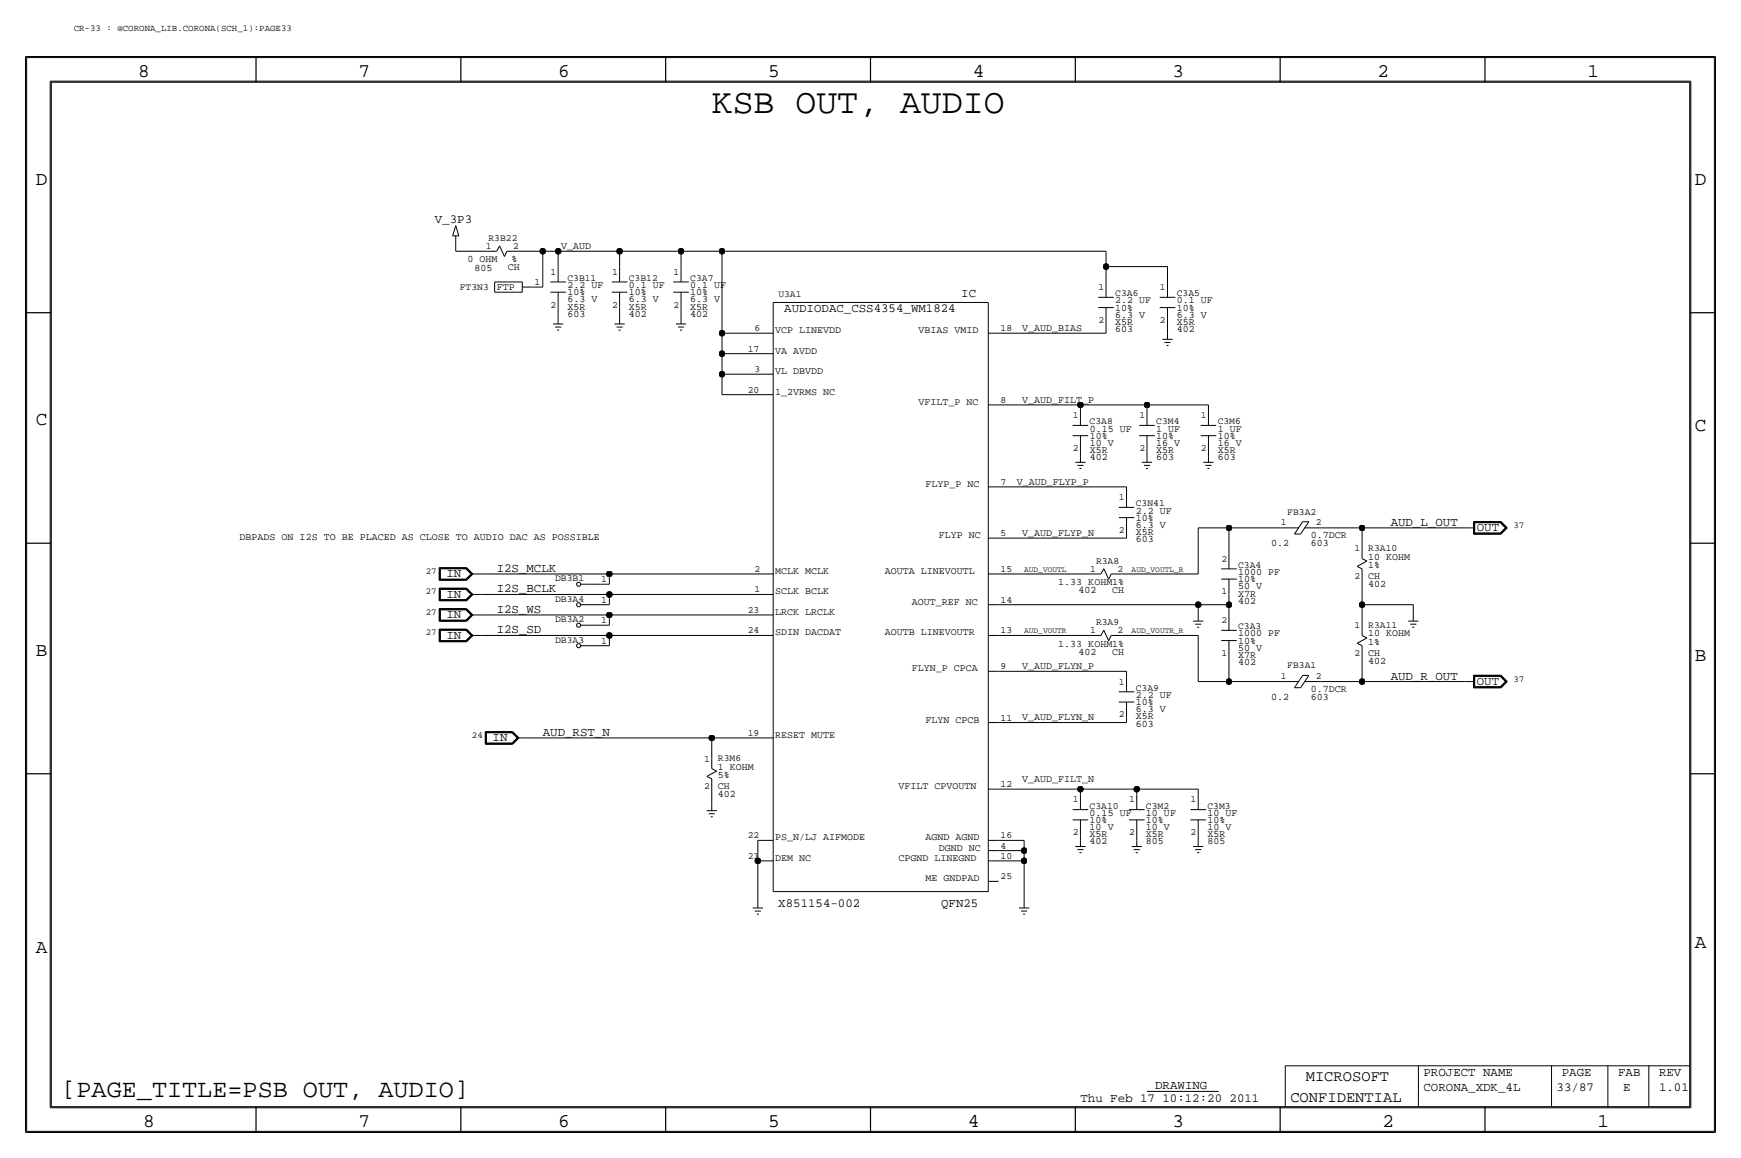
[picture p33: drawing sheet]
<svg xmlns="http://www.w3.org/2000/svg" width="432mm" height="287mm" viewBox="0 0 432 287" stroke-linecap="round" stroke-linejoin="round" font-family="sans-serif">
<defs><g id="words">
<text font-size="8.6" x="176.5" y="28">KSB OUT, AUDIO</text>
<text font-size="6.2" x="15.2" y="271.8">[PAGE_TITLE=PSB OUT, AUDIO]</text>
<g font-size="4.8">
<text x="34.3" y="19.1">8</text>
<text x="88.9" y="19.1">7</text>
<text x="138.4" y="19.1">6</text>
<text x="190.5" y="19.1">5</text>
<text x="241.3" y="19.1">4</text>
<text x="290.8" y="19.1">3</text>
<text x="341.6" y="19.1">2</text>
<text x="393.7" y="19.1">1</text>
<text x="8.9" y="45.8">D</text>
<text x="420.4" y="45.8">D</text>
<text x="8.9" y="105.5">C</text>
<text x="420.4" y="106.7">C</text>
<text x="8.9" y="162.6">B</text>
<text x="420.4" y="163.9">B</text>
<text x="8.9" y="236.3">A</text>
<text x="420.4" y="235">A</text>
<text x="35.5" y="279.4">8</text>
<text x="88.9" y="279.4">7</text>
<text x="138.4" y="279.4">6</text>
<text x="190.5" y="279.4">5</text>
<text x="240" y="279.4">4</text>
<text x="290.8" y="279.4">3</text>
<text x="342.9" y="279.4">2</text>
<text x="396.2" y="279.4">1</text>
</g>
<g font-size="3.8">
<text x="323.9" y="268">MICROSOFT</text>
<text x="320" y="273.1">CONFIDENTIAL</text>
</g>
<g font-size="3.1">
<text x="107.8" y="55.3">V_3P3</text>
<text x="194.5" y="77.4">AUDIODAC_CSS4354_WM1824</text>
<text x="238.4" y="73.7">IC</text>
<text x="344.9" y="130.4">AUD_L_OUT</text>
<text x="366.3" y="131.6">OUT</text>
<text x="110.7" y="143.1">IN</text>
<text x="123.2" y="141.8">I2S_MCLK</text>
<text x="110.7" y="148.1">IN</text>
<text x="123.2" y="146.9">I2S_BCLK</text>
<text x="110.7" y="153.2">IN</text>
<text x="123.2" y="151.9">I2S_WS</text>
<text x="110.7" y="158.3">IN</text>
<text x="123.2" y="157">I2S_SD</text>
<text x="344.9" y="168.5">AUD_R_OUT</text>
<text x="366.3" y="169.7">OUT</text>
<text x="122.2" y="183.7">IN</text>
<text x="134.6" y="182.4">AUD_RST_N</text>
<text x="193" y="224.8">X851154-002</text>
<text x="233.4" y="224.8">QFN25</text>
<text x="353.1" y="266.8">PROJECT NAME</text>
<text x="387.3" y="266.8">PAGE</text>
<text x="401.3" y="266.8">FAB</text>
<text x="411.5" y="266.8">REV</text>
<text x="268" y="273.1">Thu Feb 17 10:12:20 2011</text>
<text x="286.5" y="270.1">DRAWING</text>
<text x="353.1" y="270.6">CORONA_XDK_4L</text>
<text x="386.1" y="270.6">33/87</text>
<text x="402.6" y="270.6">E</text>
<text x="411.5" y="270.6">1.01</text>
</g>
<g font-size="2.5">
<text x="116" y="65.1">0 OHM</text>
<text x="126.8" y="65.1">%</text>
<text x="139.2" y="61.8">V_AUD</text>
<text x="117.7" y="67.1">805</text>
<text x="123.2" y="71.9">FTP</text>
<text x="126" y="67">CH</text>
<text x="140.7" y="71.4">2.2 UF</text>
<text x="156" y="71.4">0.1 UF</text>
<text x="171.2" y="71.4">0.1 UF</text>
<text x="140.7" y="73.2">10%</text>
<text x="140.7" y="76.8">X5R</text>
<text x="140.7" y="75">6.3 V</text>
<text x="156" y="76.7">X5R</text>
<text x="156" y="73.2">10%</text>
<text x="156" y="75">6.3 V</text>
<text x="171.2" y="75">6.3 V</text>
<text x="171.2" y="73.2">10%</text>
<text x="171.2" y="76.7">X5R</text>
<text x="276.6" y="77">10%</text>
<text x="276.6" y="75.2">2.2 UF</text>
<text x="291.8" y="77">10%</text>
<text x="291.8" y="75.2">0.1 UF</text>
<text x="140.7" y="78.5">603</text>
<text x="156" y="78.5">402</text>
<text x="171.2" y="78.5">402</text>
<text x="192.3" y="82.6">VCP LINEVDD</text>
<text x="227.8" y="82.6">VBIAS VMID</text>
<text x="253.5" y="82.1">V_AUD_BIAS</text>
<text x="276.6" y="78.8">6.3 V</text>
<text x="276.6" y="82.3">603</text>
<text x="276.6" y="80.6">X5R</text>
<text x="291.8" y="78.8">6.3 V</text>
<text x="291.8" y="82.3">402</text>
<text x="291.8" y="80.6">X5R</text>
<text x="192.3" y="87.7">VA AVDD</text>
<text x="192.3" y="92.8">VL DBVDD</text>
<text x="192.3" y="97.8">1_2VRMS NC</text>
<text x="227.8" y="100.4">VFILT_P NC</text>
<text x="253.5" y="99.9">V_AUD_FILT_P</text>
<text x="270.3" y="107">0.15 UF</text>
<text x="286.8" y="107">1 UF</text>
<text x="302" y="107">1 UF</text>
<text x="270.3" y="108.8">10%</text>
<text x="270.3" y="112.3">X5R</text>
<text x="270.3" y="110.5">10 V</text>
<text x="286.8" y="108.8">10%</text>
<text x="286.8" y="112.3">X5R</text>
<text x="286.8" y="110.5">16 V</text>
<text x="302" y="112.3">X5R</text>
<text x="302" y="108.8">10%</text>
<text x="302" y="110.5">16 V</text>
<text x="270.3" y="114.1">402</text>
<text x="286.8" y="114.1">603</text>
<text x="302" y="114.1">603</text>
<text x="229.5" y="120.7">FLYP_P NC</text>
<text x="252.2" y="120.2">V_AUD_FLYP_P</text>
<text x="281.7" y="130.9">6.3 V</text>
<text x="281.7" y="129.1">10%</text>
<text x="281.7" y="127.3">2.2 UF</text>
<text x="59.4" y="134">DBPADS ON I2S TO BE PLACED AS CLOSE TO AUDIO DAC AS POSSIBLE</text>
<text x="232.9" y="133.4">FLYP NC</text>
<text x="253.5" y="132.9">V_AUD_FLYP_N</text>
<text x="281.7" y="132.6">X5R</text>
<text x="281.7" y="134.4">603</text>
<text x="315.3" y="135.4">0.2</text>
<text x="325.1" y="135.4">603</text>
<text x="325.1" y="133.4">0.7DCR</text>
<text x="192.3" y="142.3">MCLK MCLK</text>
<text x="219.5" y="142.3">AOUTA LINEVOUTL</text>
<text x="307.1" y="142.5">1000 PF</text>
<text x="339.3" y="143.6">CH</text>
<text x="339.3" y="138.7">10 KOHM</text>
<text x="339.3" y="140.8">1%</text>
<text x="192.3" y="147.4">SCLK BCLK</text>
<text x="226.2" y="149.9">AOUT_REF NC</text>
<text x="262.5" y="145.1">1.33 KOHM1%</text>
<text x="267.5" y="147.1">402</text>
<text x="275.8" y="147">CH</text>
<text x="307.1" y="149.7">402</text>
<text x="307.1" y="147.9">X7R</text>
<text x="307.1" y="144.3">10%</text>
<text x="307.1" y="146.1">50 V</text>
<text x="339.3" y="145.6">402</text>
<text x="192.3" y="152.4">LRCK LRCLK</text>
<text x="192.3" y="157.5">SDIN DACDAT</text>
<text x="219.5" y="157.5">AOUTB LINEVOUTR</text>
<text x="262.5" y="160.3">1.33 KOHM1%</text>
<text x="307.1" y="159.6">10%</text>
<text x="307.1" y="161.3">50 V</text>
<text x="307.1" y="157.8">1000 PF</text>
<text x="339.3" y="157.8">10 KOHM</text>
<text x="339.3" y="159.8">1%</text>
<text x="226.2" y="166.4">FLYN_P CPCA</text>
<text x="253.5" y="165.9">V_AUD_FLYN_P</text>
<text x="267.5" y="162.4">402</text>
<text x="275.8" y="162.3">CH</text>
<text x="307.1" y="164.9">402</text>
<text x="307.1" y="163.1">X7R</text>
<text x="339.3" y="162.6">CH</text>
<text x="339.3" y="164.6">402</text>
<text x="281.7" y="173">2.2 UF</text>
<text x="315.3" y="173.5">0.2</text>
<text x="325.1" y="171.5">0.7DCR</text>
<text x="325.1" y="173.5">603</text>
<text x="229.5" y="179.1">FLYN CPCB</text>
<text x="253.5" y="178.6">V_AUD_FLYN_N</text>
<text x="281.7" y="176.6">6.3 V</text>
<text x="281.7" y="174.8">10%</text>
<text x="281.7" y="178.4">X5R</text>
<text x="192.3" y="182.9">RESET MUTE</text>
<text x="281.7" y="180.1">603</text>
<text x="178.1" y="190.8">1 KOHM</text>
<text x="178.1" y="197.7">402</text>
<text x="178.1" y="195.6">CH</text>
<text x="178.1" y="192.8">5%</text>
<text x="222.8" y="195.6">VFILT CPVOUTN</text>
<text x="253.5" y="194">V_AUD_FILT_N</text>
<text x="270.3" y="202.2">0.15 UF</text>
<text x="284.2" y="202.2">10 UF</text>
<text x="299.5" y="202.2">10 UF</text>
<text x="192.3" y="208.3">PS_N/LJ AIFMODE</text>
<text x="229.5" y="208.3">AGND AGND</text>
<text x="270.3" y="207.6">X5R</text>
<text x="270.3" y="205.8">10 V</text>
<text x="270.3" y="204">10%</text>
<text x="270.3" y="209.3">402</text>
<text x="284.2" y="204">10%</text>
<text x="284.2" y="205.8">10 V</text>
<text x="284.2" y="207.6">X5R</text>
<text x="284.2" y="209.3">805</text>
<text x="299.5" y="207.6">X5R</text>
<text x="299.5" y="204">10%</text>
<text x="299.5" y="205.8">10 V</text>
<text x="299.5" y="209.3">805</text>
<text x="192.3" y="213.4">DEM NC</text>
<text x="222.8" y="213.4">CPGND LINEGND</text>
<text x="232.9" y="210.9">DGND NC</text>
<text x="229.5" y="218.5">ME GNDPAD</text>
</g>
<g font-size="2.4">
<text x="121.2" y="59.7">R3B22</text>
<text x="120.5" y="61.8">1</text>
<text x="127.3" y="61.8">2</text>
<text x="114" y="71.9">FT3N3</text>
<text x="132.6" y="70.7">1</text>
<text x="136.6" y="68.1">1</text>
<text x="140.7" y="69.6">C3B11</text>
<text x="151.8" y="68.1">1</text>
<text x="156" y="69.6">C3B12</text>
<text x="167" y="68.1">1</text>
<text x="171.2" y="69.6">C3A7</text>
<text x="272.4" y="71.9">1</text>
<text x="287.7" y="71.9">1</text>
<text x="136.6" y="76.3">2</text>
<text x="151.8" y="76.3">2</text>
<text x="167" y="76.3">2</text>
<text x="193" y="73.7">U3A1</text>
<text x="276.6" y="73.5">C3A6</text>
<text x="291.8" y="73.5">C3A5</text>
<text x="187.1" y="82.1">6</text>
<text x="248.2" y="82.1">18</text>
<text x="272.4" y="80.1">2</text>
<text x="287.7" y="80.1">2</text>
<text x="185.5" y="87.2">17</text>
<text x="187.1" y="92.3">3</text>
<text x="185.5" y="97.3">20</text>
<text x="248.2" y="99.9">8</text>
<text x="266.1" y="103.7">1</text>
<text x="270.3" y="105.2">C3A8</text>
<text x="282.6" y="103.7">1</text>
<text x="286.8" y="105.2">C3M4</text>
<text x="297.8" y="103.7">1</text>
<text x="302" y="105.2">C3M6</text>
<text x="266.1" y="111.8">2</text>
<text x="282.6" y="111.8">2</text>
<text x="297.8" y="111.8">2</text>
<text x="248.2" y="120.2">7</text>
<text x="277.5" y="124">1</text>
<text x="281.7" y="125.5">C3N41</text>
<text x="317.7" y="130.1">1</text>
<text x="319.3" y="127.6">FB3A2</text>
<text x="326.4" y="130.1">2</text>
<text x="248.2" y="132.9">5</text>
<text x="277.5" y="132.1">2</text>
<text x="335.9" y="136.7">1</text>
<text x="339.3" y="136.7">R3A10</text>
<text x="187.1" y="141.8">2</text>
<text x="248.2" y="141.8">15</text>
<text x="270.4" y="141.8">1</text>
<text x="271.8" y="139.8">R3A8</text>
<text x="277.2" y="141.8">2</text>
<text x="302.9" y="139.2">2</text>
<text x="307.1" y="140.8">C3A4</text>
<text x="335.9" y="143.6">2</text>
<text x="137.7" y="149.2">DB3A4</text>
<text x="137.7" y="144.1">DB3B1</text>
<text x="149.1" y="149.4">1</text>
<text x="149.1" y="144.3">1</text>
<text x="187.1" y="146.9">1</text>
<text x="248.2" y="149.4">14</text>
<text x="302.9" y="147.4">1</text>
<text x="137.7" y="154.2">DB3A2</text>
<text x="149.1" y="154.5">1</text>
<text x="185.5" y="152">23</text>
<text x="271.8" y="155">R3A9</text>
<text x="302.9" y="154.5">2</text>
<text x="335.9" y="155.8">1</text>
<text x="339.3" y="155.8">R3A11</text>
<text x="137.7" y="159.3">DB3A3</text>
<text x="149.1" y="159.6">1</text>
<text x="185.5" y="157">24</text>
<text x="248.2" y="157">13</text>
<text x="270.4" y="157">1</text>
<text x="277.2" y="157">2</text>
<text x="307.1" y="156">C3A3</text>
<text x="248.2" y="165.9">9</text>
<text x="302.9" y="162.6">1</text>
<text x="319.3" y="165.7">FB3A1</text>
<text x="335.9" y="162.6">2</text>
<text x="277.5" y="169.7">1</text>
<text x="281.7" y="171.2">C3A9</text>
<text x="317.7" y="168.2">1</text>
<text x="326.4" y="168.2">2</text>
<text x="248.2" y="178.6">11</text>
<text x="277.5" y="177.9">2</text>
<text x="185.5" y="182.4">19</text>
<text x="174.6" y="188.8">1</text>
<text x="178.1" y="188.8">R3M6</text>
<text x="174.6" y="195.6">2</text>
<text x="248.2" y="195.1">12</text>
<text x="266.1" y="198.9">1</text>
<text x="270.3" y="200.5">C3A10</text>
<text x="280.1" y="198.9">1</text>
<text x="284.2" y="200.5">C3M2</text>
<text x="295.3" y="198.9">1</text>
<text x="299.5" y="200.5">C3M3</text>
<text x="185.5" y="207.8">22</text>
<text x="248.2" y="207.8">16</text>
<text x="266.1" y="207.1">2</text>
<text x="280.1" y="207.1">2</text>
<text x="295.3" y="207.1">2</text>
<text x="185.5" y="212.9">21</text>
<text x="248.2" y="210.4">4</text>
<text x="248.2" y="212.9">10</text>
<text x="248.2" y="218">25</text>
</g>
<g font-size="2.3">
<text x="18.3" y="7.7">CR-33 : @CORONA_LIB.CORONA(SCH_1):PAGE33</text>
<text x="375.4" y="130.9">37</text>
<text x="105.6" y="142.3">27</text>
<text x="105.6" y="147.4">27</text>
<text x="105.6" y="152.4">27</text>
<text x="105.6" y="157.5">27</text>
<text x="375.4" y="169">37</text>
<text x="117" y="182.9">24</text>
</g>
<g font-size="2">
<text x="254" y="141.8">AUD_VOUTL</text>
<text x="280.7" y="141.8">AUD_VOUTL_R</text>
<text x="254" y="157">AUD_VOUTR</text>
<text x="280.7" y="157">AUD_VOUTR_R</text>
</g>
</g></defs>
<!-- layer: Nets -->
<g fill="none" stroke="#000" stroke-width=".25">
<path d="M113 59.7v2.6zM113 62.3h7.6zM128.3 62.3h6.3zM132.1 71.2h2.5zM134.6 62.3v8.9zM134.6 62.3h3.8zM138.4 76.3v2.5zM138.4 62.3h15.3zM138.4 62.3v3.8zM153.7 76.3v2.5zM153.7 62.3h15.2zM153.7 62.3v3.8z"/>
<path d="M168.9 76.3v2.5zM168.9 62.3h10.2zM168.9 62.3v3.8zM179.1 62.3h95.2zM179.1 62.3v20.3zM274.3 66.1v3.8zM274.3 62.3v3.8zM274.3 66.1h15.3zM289.6 66.1v3.8zM179.1 82.6h10.1zM179.1 82.6v5.1zM179.1 87.7v5.1z"/>
<path d="M179.1 92.8v5zM179.1 87.7h10.1zM179.1 92.8h10.1zM179.1 97.8h10.1zM247.6 82.6h26.7zM274.3 80.1v2.5zM289.6 80.1v2.5zM247.6 100.4h20.4zM268 111.8v1.3zM268 100.4h16.5zM268 100.4v1.3zM284.5 111.8v1.3z"/>
<path d="M284.5 100.4h15.2zM284.5 100.4v1.3zM299.7 111.8v1.3zM299.7 100.4v1.3zM247.6 133.4h31.8zM247.6 120.7h31.8zM279.4 132.1v1.3zM279.4 120.7v1.3zM297.2 130.9v11.4zM297.2 130.9h7.6zM304.8 130.9h12.7zM304.8 130.9v6.3z"/>
<path d="M327.7 130.9h10.1zM337.8 130.9h25.4zM337.8 130.9v5zM119.4 142.3h31.7zM119.4 147.4h31.7zM119.4 152.5h31.7zM119.4 157.5h31.7zM148.6 144.8h2.5zM148.6 149.9h2.5zM148.6 155h2.5zM151.1 142.3v2.5zM151.1 147.4h38.1z"/>
<path d="M151.1 147.4v2.5zM151.1 152.5h38.1zM151.1 152.5v2.5zM151.1 157.5h38.1zM151.1 157.5v2.6zM151.1 142.3h38.1zM247.6 142.3h22.9zM247.6 149.9h49.6zM247.6 157.5h22.9zM278.1 157.5h19.1zM278.1 142.3h19.1zM297.2 149.9v2.6z"/>
<path d="M297.2 149.9h7.6zM297.2 157.5v11.5zM304.8 147.4v2.5zM304.8 149.9v2.6zM337.8 149.9h12.7zM337.8 143.6v6.3zM337.8 149.9v5.1zM350.5 149.9v2.6zM148.6 160.1h2.5zM247.6 179.1h31.8zM247.6 166.4h31.8zM279.4 177.9v1.2z"/>
<path d="M279.4 166.4v1.3zM297.2 169h7.6zM304.8 162.6v6.4zM304.8 169h12.7zM327.7 169h10.1zM337.8 169h25.4zM337.8 162.6v6.4zM130.8 182.9h45.7zM176.5 195.6v3.8zM176.5 182.9h12.7zM176.5 182.9v5.1zM247.6 195.6h20.4z"/>
<path d="M268 195.6v1.3zM268 195.6h13.9zM281.9 195.6h15.3zM281.9 195.6v1.3zM297.2 195.6v1.3zM188 208.3v5.1zM188 213.4v10.2zM188 213.4h1.2zM188 208.3h1.2zM247.6 213.4h6.4zM247.6 210.9h6.4zM247.6 208.3h6.4z"/>
<path d="M254 210.9v2.5zM254 213.4v10.2zM254 208.3v2.6zM268 207.1v1.2zM281.9 207.1v1.2zM297.2 207.1v1.2z"/>
</g>
<g fill="#000" stroke="#000" stroke-width=".25">
<circle cx="134.6" cy="62.3" r=".72"/>
<circle cx="138.4" cy="62.3" r=".72"/>
<circle cx="153.7" cy="62.3" r=".72"/>
<circle cx="168.9" cy="62.3" r=".72"/>
<circle cx="179.1" cy="62.3" r=".72"/>
<circle cx="274.3" cy="66.1" r=".72"/>
<circle cx="179.1" cy="82.6" r=".72"/>
<circle cx="179.1" cy="92.8" r=".72"/>
<circle cx="179.1" cy="87.7" r=".72"/>
<circle cx="268" cy="100.4" r=".72"/>
<circle cx="284.5" cy="100.4" r=".72"/>
<circle cx="304.8" cy="130.9" r=".72"/>
<circle cx="337.8" cy="130.9" r=".72"/>
<circle cx="151.1" cy="152.5" r=".72"/>
<circle cx="151.1" cy="142.3" r=".72"/>
<circle cx="151.1" cy="147.4" r=".72"/>
<circle cx="151.1" cy="157.5" r=".72"/>
<circle cx="297.2" cy="149.9" r=".72"/>
<circle cx="304.8" cy="149.9" r=".72"/>
<circle cx="337.8" cy="149.9" r=".72"/>
<circle cx="304.8" cy="169" r=".72"/>
<circle cx="337.8" cy="169" r=".72"/>
<circle cx="176.5" cy="182.9" r=".72"/>
<circle cx="268" cy="195.6" r=".72"/>
<circle cx="281.9" cy="195.6" r=".72"/>
<circle cx="188" cy="213.4" r=".72"/>
<circle cx="254" cy="210.9" r=".72"/>
<circle cx="254" cy="213.4" r=".72"/>
</g>
<!-- layer: Components -->
<g fill="none" stroke="#000" stroke-width=".25">
<path d="M112.3 58.5h1.5zM113 58.5v1.2zM113 55.9l.8 2.6zM113 55.9l-.7 2.6zM120.6 62.3h2.6zM122.7 69.9v2.5zM122.7 72.4h6.8zM122.7 69.9h6.8zM123.9 61l-.7 1.3zM123.9 61l1.2 2.6zM125.7 62.3l-.6 1.3zM125.7 62.3h2.6z"/>
<path d="M129.5 69.9v2.5zM129.5 71.2h2.6zM136.5 69.9h3.9zM136.5 72.4h3.9zM138.4 78.8v1.5zM138.4 72.4v3.9zM138.4 66.1v3.8zM151.7 69.9h3.9zM151.7 72.4h3.9zM153.7 78.8v1.5zM153.7 72.4v3.9zM153.7 66.1v3.8z"/>
<path d="M167 69.9h3.8zM167 72.4h3.8zM168.9 78.8v1.5zM168.9 72.4v3.9zM168.9 66.1v3.8zM191.8 75v146zM191.8 75h53.3zM245.1 75v146zM272.4 73.7h3.9zM272.4 76.3h3.9zM274.3 76.3v3.8zM274.3 69.9v3.8z"/>
<path d="M287.6 73.7h3.9zM287.6 76.3h3.9zM289.6 76.3v3.8zM289.6 69.9v3.8zM137.2 80.3h2.5zM137.7 81.1h1.5zM138.2 81.8h.5zM152.4 80.3h2.5zM152.9 81.1h1.5zM153.4 81.8h.5zM167.6 80.3h2.6zM168.1 81.1h1.6z"/>
<path d="M168.7 81.8h.5zM189.2 97.8h2.6zM189.2 92.8h2.6zM189.2 82.6h2.6zM189.2 87.7h2.6zM245.1 82.6h2.5zM288.3 84.1h2.5zM288.8 84.9h1.5zM289.3 85.6h.5zM289.6 82.6v1.5zM245.1 100.4h2.5zM266 105.5h3.9z"/>
<path d="M266 108h3.9zM266.7 114.6h2.5zM267.2 115.4h1.5zM267.7 116.1h.5zM268 113.1v1.5zM268 108v3.8zM268 101.7v3.8zM282.5 105.5h3.9zM282.5 108h3.9zM283.2 114.6h2.5zM283.7 115.4h1.5zM284.2 116.1h.5z"/>
<path d="M284.5 113.1v1.5zM284.5 108v3.8zM284.5 101.7v3.8zM297.8 105.5h3.9zM297.8 108h3.9zM298.4 114.6h2.6zM299 115.4h1.5zM299.5 116.1h.5zM299.7 113.1v1.5zM299.7 108v3.8zM299.7 101.7v3.8zM245.1 133.4h2.5z"/>
<path d="M245.1 120.7h2.5zM277.5 125.8h3.8zM277.5 128.3h3.8zM279.4 128.3v3.8zM279.4 122v3.8zM304.8 137.2v3.8zM317.5 130.9h4.6zM321.1 132.4h1.5zM323.1 129.3h1.5zM323.1 129.3l-2 3.1zM323.6 130.9h4.1zM324.6 129.3l-2 3.1z"/>
<path d="M337.8 135.9v2.6zM337.8 138.5l1.2 .6zM363.2 130.9h2.6zM365.5 129.3h6.8zM365.5 132.4h6.8zM365.5 129.3v3.1zM365.6 129.4v2.9zM365.6 132.3h6.6zM365.6 129.4h6.6zM365.7 129.5v2.7zM365.7 132.2h6.5zM365.7 129.5h6.5z"/>
<path d="M365.8 129.6h6.3zM365.8 129.6v2.5zM365.8 132.1h6.3zM372.1 129.6l1.3 1.3zM372.1 132.1l1.3-1.2zM372.2 132.2l1.3-1.3zM372.2 129.5l1.3 1.4zM372.2 132.3l1.5-1.4zM372.2 129.4l1.5 1.5zM372.3 132.4l1.5-1.5zM372.3 129.3l1.5 1.6zM108.9 140.7v3.2z"/>
<path d="M108.9 143.9h6.8zM108.9 145.8v3.1zM108.9 148.9h6.8zM108.9 150.9v3.1zM108.9 154h6.8zM108.9 156v3.1zM108.9 159.1h6.8zM108.9 140.7h6.8zM108.9 145.8h6.8zM108.9 150.9h6.8zM108.9 156h6.8zM109 140.8h6.7z"/>
<path d="M109 145.9h6.7zM109 151h6.7zM109 156.1h6.7zM109 140.8v3zM109 143.8h6.7zM109 145.9v2.9zM109 148.8h6.7zM109 151v2.9zM109 153.9h6.7zM109 156.1v2.9zM109 159h6.7zM109.1 140.9v2.8z"/>
<path d="M109.1 143.7h6.5zM109.1 146v2.7zM109.1 148.7h6.5zM109.1 151.1v2.7zM109.1 153.8h6.5zM109.1 156.2v2.7zM109.1 158.9h6.5zM109.1 140.9h6.5zM109.1 146h6.5zM109.1 151.1h6.5zM109.1 156.2h6.5zM109.2 141v2.6z"/>
<path d="M109.2 143.6h6.4zM109.2 146.1v2.5zM109.2 148.6h6.4zM109.2 151.2v2.5zM109.2 153.7h6.4zM109.2 156.3v2.5zM109.2 158.8h6.4zM109.2 141h6.4zM109.2 146.1h6.4zM109.2 151.2h6.4zM109.2 156.3h6.4zM115.6 141l1.2 1.3z"/>
<path d="M115.6 146.1l1.2 1.3zM115.6 151.2l1.2 1.3zM115.6 156.3l1.2 1.2zM115.6 143.6l1.2-1.3zM115.6 148.6l1.2-1.2zM115.6 153.7l1.2-1.2zM115.6 158.8l1.2-1.3zM115.6 143.7l1.4-1.4zM115.6 148.7l1.4-1.3zM115.6 153.8l1.4-1.3zM115.6 158.9l1.4-1.4zM115.6 140.9l1.4 1.4z"/>
<path d="M115.6 146l1.4 1.4zM115.6 151.1l1.4 1.4zM115.6 156.2l1.4 1.3zM115.7 140.8l1.4 1.5zM115.7 145.9l1.4 1.5zM115.7 151l1.4 1.5zM115.7 156.1l1.4 1.4zM115.7 143.8l1.4-1.5zM115.7 148.8l1.4-1.4zM115.7 153.9l1.4-1.4zM115.7 159l1.4-1.5zM115.7 140.7l1.6 1.6z"/>
<path d="M115.7 145.8l1.6 1.6zM115.7 150.9l1.6 1.6zM115.7 156l1.6 1.5zM115.7 143.9l1.6-1.6zM115.7 148.9l1.6-1.5zM115.7 154l1.6-1.5zM116.8 142.3h2.6zM116.8 147.4h2.6zM116.8 152.5h2.6zM116.8 157.5h2.6zM117.3 157.5l-1.6 1.6zM144.1 155h4.5z"/>
<path d="M144.1 149.9h4.5zM144.1 144.8h4.5zM189.2 152.5h2.6zM189.2 147.4h2.6zM189.2 157.5h2.6zM189.2 142.3h2.6zM245.1 149.9h2.5zM245.1 157.5h2.5zM245.1 142.3h2.5zM270.5 157.5h2.5zM270.5 142.3h2.5zM273.8 156.2l1.2 2.7z"/>
<path d="M273.8 141l1.2 2.6zM273.8 156.2l-.8 1.3zM273.8 141l-.8 1.3zM275.6 157.5l-.6 1.4zM275.6 142.3l-.6 1.3zM275.6 157.5h2.5zM275.6 142.3h2.5zM295.9 154h2.5zM296.4 154.7h1.5zM296.9 155.5h.5zM297.2 152.5v1.5zM302.9 141h3.8z"/>
<path d="M302.9 143.6h3.8zM302.9 156.3h3.8zM302.9 158.8h3.8zM304.8 143.6v3.8zM304.8 152.5v3.8zM304.8 158.8v3.8zM336.6 159.5l1.2 .6zM336.6 140.4l1.2 .6zM336.6 159.5l2.4-1.4zM336.6 140.4l2.4-1.3zM337.8 155v2.5zM337.8 157.5l1.2 .6z"/>
<path d="M337.8 141v2.6zM349.2 154h2.6zM349.8 154.7h1.5zM350.3 155.5h.5zM350.5 152.5v1.5zM144.1 160.1h4.5zM245.1 179.1h2.5zM245.1 166.4h2.5zM277.5 171.5h3.8zM277.5 174h3.8zM279.4 174v3.9zM279.4 167.7v3.8z"/>
<path d="M317.5 169h4.6zM321.1 170.5h1.5zM323.1 167.4h1.5zM323.1 167.4l-2 3.1zM323.6 169h4.1zM324.6 167.4l-2 3.1zM337.8 160.1v2.5zM363.2 169h2.6zM365.5 167.4h6.8zM365.5 170.5h6.8zM365.5 167.4v3.1zM365.6 167.5v2.9z"/>
<path d="M365.6 170.4h6.6zM365.6 167.5h6.6zM365.7 167.6v2.7zM365.7 170.3h6.5zM365.7 167.6h6.5zM365.8 167.7h6.3zM365.8 167.7v2.5zM365.8 170.2h6.3zM372.1 167.7l1.3 1.3zM372.1 170.2l1.3-1.2zM372.2 170.3l1.3-1.3zM372.2 167.6l1.3 1.4z"/>
<path d="M372.2 170.4l1.5-1.4zM372.2 167.5l1.5 1.5zM372.3 170.5l1.5-1.5zM372.3 167.4l1.5 1.6zM120.3 181.4h6.9zM120.3 181.4v3.1zM120.3 184.5h6.9zM120.4 181.5h6.7zM120.4 181.5v2.9zM120.4 184.4h6.7zM120.5 181.6v2.7zM120.5 184.3h6.6z"/>
<path d="M120.5 181.6h6.6zM120.6 181.7h6.4zM120.6 181.7v2.5zM120.6 184.2h6.4zM127 181.7l1.3 1.2zM127.1 184.3l1.3-1.4zM127.1 181.6l1.3 1.3zM127.1 181.5l1.5 1.4zM127.1 184.4l1.5-1.5zM127.2 181.4l1.5 1.5zM127.2 184.5l1.5-1.6zM128.3 182.9l-1.3 1.3z"/>
<path d="M128.3 182.9h2.5zM175.3 192.5l2.4-1.3zM175.3 192.5l1.2 .6zM176.5 199.4v1.6zM176.5 193.1v2.5zM176.5 188v2.6zM176.5 190.6l1.2 .6zM189.2 182.9h2.6zM245.1 195.6h2.5zM268 196.9v3.8zM281.9 196.9v3.8zM297.2 196.9v3.8z"/>
<path d="M175.3 201h2.5zM175.8 201.7h1.5zM176.3 202.5h.5zM189.2 213.4h2.6zM189.2 208.3h2.6zM245.1 213.4h2.5zM245.1 218.5h2.5zM245.1 210.9h2.5zM245.1 208.3h2.5zM266 200.7h3.9zM266 203.3h3.9zM266.7 209.9h2.5z"/>
<path d="M267.2 210.6h1.5zM267.7 211.4h.5zM268 208.3v1.6zM268 203.3v3.8zM280 200.7h3.9zM280 203.3h3.9zM280.7 209.9h2.5zM281.2 210.6h1.5zM281.7 211.4h.5zM281.9 203.3v3.8zM281.9 208.3v1.6zM295.2 200.7h3.9z"/>
<path d="M295.2 203.3h3.9zM295.9 209.9h2.5zM296.4 210.6h1.5zM296.9 211.4h.5zM297.2 208.3v1.6zM297.2 203.3v3.8zM186.7 225.1h2.5zM187.2 225.9h1.5zM187.7 226.6h.5zM188 223.6v1.5zM191.8 221h53.3zM252.7 225.1h2.6z"/>
<path d="M253.2 225.9h1.6zM253.7 226.6h.6zM254 223.6v1.5zM284.5 270.6h17.8z"/>
<circle cx="143.5" cy="144.8" r=".51"/>
<circle cx="143.5" cy="149.9" r=".51"/>
<circle cx="143.5" cy="155" r=".51"/>
<circle cx="143.5" cy="160.1" r=".51"/>
</g>
<!-- layer: Page Border and Title Block -->
<g fill="none" stroke="#000" stroke-width=".3">
<path d="M6.3 14v266.7zM6.4 14h419zM63.5 14v6.4zM114.3 14v6.4zM165.1 14v6.4zM215.9 14v6.4zM266.7 14v6.4zM317.5 14v6.4zM368.3 14v6.4zM425.4 14v266.7zM12.7 20.4h406.4zM12.7 20.4v254z"/>
<path d="M419.1 20.4v254zM6.3 77.5h6.4zM419.1 77.5h6.3zM6.3 134.7h6.4zM419.1 134.7h6.3zM6.3 191.8h6.4zM419.1 191.8h6.3zM12.7 274.4h406.4zM63.5 274.4v6.3zM114.3 274.4v6.3zM165.1 274.4v6.3zM215.9 274.4v6.3z"/>
<path d="M266.7 274.4v6.3zM317.5 274.4v6.3zM368.3 274.4v6.3zM6.4 280.7h419z"/>
</g>
<g fill="none" stroke="#000" stroke-width=".25">
<path d="M6.6 14.3h418.6zM6.6 14.3v266.2zM425.2 14.3v266.2zM12.4 20.1v254.5zM12.4 20.1h407zM419.4 20.1v254.5zM12.4 274.6h407zM318.8 264.2v10.2zM318.8 264.2h100.3zM351.8 264.2v10.2zM384.8 264.2v10.2zM398.8 264.2v10.2z"/>
<path d="M408.9 264.2v10.2zM6.6 280.5h418.6z"/>
</g>
<use href="#words"/>
</svg>
